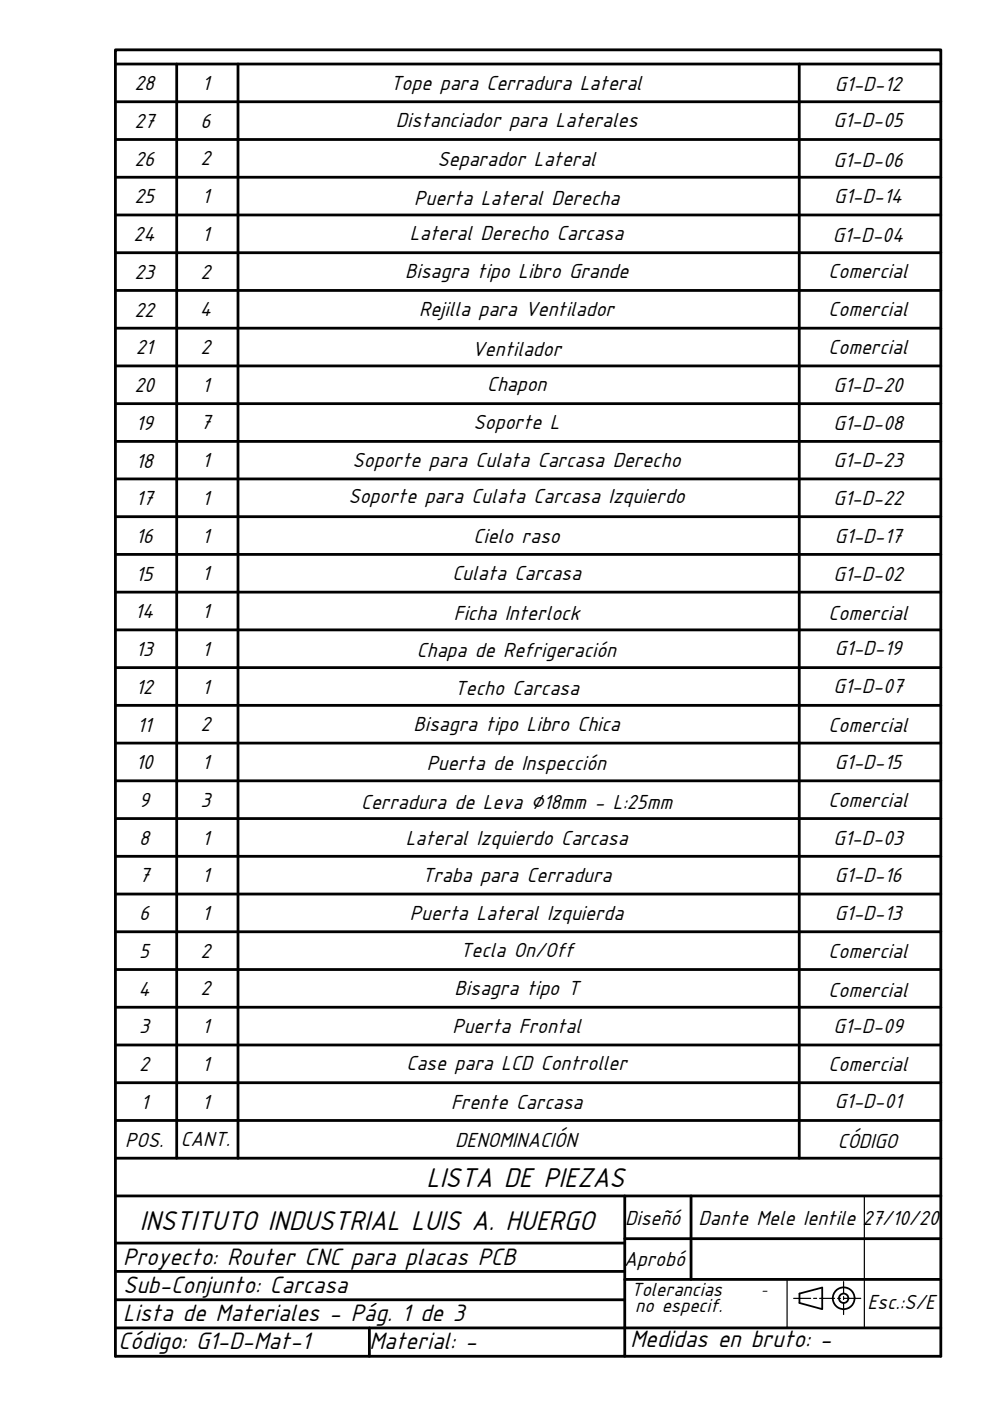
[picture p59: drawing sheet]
<svg xmlns="http://www.w3.org/2000/svg" width="210mm" height="297mm" viewBox="0 0 210 297" stroke-linecap="round" stroke-linejoin="round" font-family="sans-serif">
<defs><g id="words">
<g font-size="6.4">
<text x="90.4" y="251.6">LISTA DE PIEZAS</text>
<text x="29.6" y="260.9">INSTITUTO INDUSTRIAL LUIS A. HUERGO</text>
</g>
<g font-size="5.6">
<text x="26.1" y="268.1">Proyecto: Router CNC para placas PCB</text>
<text x="26.1" y="274.1">Sub-Conjunto: Carcasa</text>
<text x="26.1" y="280.1">Lista de Materiales - Pág. 1 de 3</text>
<text x="25.1" y="286">Código: G1-D-Mat-1</text>
<text x="78.3" y="286.1">Material: -</text>
<text x="133.6" y="285.7">Medidas en bruto: -</text>
</g>
<g font-size="4.8">
<text x="28.5" y="19.1">28</text>
<text x="42.8" y="19.1">1</text>
<text x="82.8" y="19">Tope para Cerradura Lateral</text>
<text x="177" y="19.3">G1-D-12</text>
<text x="28.5" y="27.1">27</text>
<text x="42.5" y="27.1">6</text>
<text x="83.9" y="27">Distanciador para Laterales</text>
<text x="176.7" y="27">G1-D-05</text>
<text x="28.5" y="35.1">26</text>
<text x="42.5" y="35.1">2</text>
<text x="92.8" y="35.2">Separador Lateral</text>
<text x="176.7" y="35.3">G1-D-06</text>
<text x="28.5" y="43.1">25</text>
<text x="42.8" y="43.1">1</text>
<text x="87.8" y="43.4">Puerta Lateral Derecha</text>
<text x="176.9" y="43">G1-D-14</text>
<text x="28.3" y="51.1">24</text>
<text x="42.8" y="51.1">1</text>
<text x="86.9" y="50.8">Lateral Derecho Carcasa</text>
<text x="176.6" y="51.3">G1-D-04</text>
<text x="28.5" y="59.1">23</text>
<text x="42.5" y="59.1">2</text>
<text x="85.9" y="59">Bisagra tipo Libro Grande</text>
<text x="175.7" y="59">Comercial</text>
<text x="28.5" y="67.1">22</text>
<text x="42.4" y="67.1">4</text>
<text x="88.9" y="67">Rejilla para Ventilador</text>
<text x="175.7" y="67">Comercial</text>
<text x="28.8" y="75.1">21</text>
<text x="42.5" y="75.1">2</text>
<text x="100.1" y="75.4">Ventilador</text>
<text x="175.7" y="75.1">Comercial</text>
<text x="28.5" y="83.1">20</text>
<text x="42.8" y="83">1</text>
<text x="103.3" y="82.9">Chapon</text>
<text x="176.7" y="83.1">G1-D-20</text>
<text x="28.8" y="91.1">19</text>
<text x="42.5" y="91">7</text>
<text x="100.4" y="91">Soporte L</text>
<text x="176.7" y="91.1">G1-D-08</text>
<text x="28.8" y="99.1">18</text>
<text x="42.8" y="99">1</text>
<text x="74.8" y="99">Soporte para Culata Carcasa Derecho</text>
<text x="176.7" y="99.1">G1-D-23</text>
<text x="28.8" y="107.1">17</text>
<text x="42.8" y="107">1</text>
<text x="73.9" y="106.8">Soporte para Culata Carcasa Izquierdo</text>
<text x="176.7" y="107.1">G1-D-22</text>
<text x="28.8" y="115.1">16</text>
<text x="42.8" y="115">1</text>
<text x="100.4" y="115.1">Cielo raso</text>
<text x="177" y="115.1">G1-D-17</text>
<text x="28.8" y="123.1">15</text>
<text x="42.8" y="123">1</text>
<text x="95.9" y="123">Culata Carcasa</text>
<text x="176.7" y="123.1">G1-D-02</text>
<text x="28.6" y="131.1">14</text>
<text x="42.8" y="131">1</text>
<text x="96.2" y="131.4">Ficha Interlock</text>
<text x="175.7" y="131.3">Comercial</text>
<text x="28.8" y="139.1">13</text>
<text x="42.8" y="139.1">1</text>
<text x="88.4" y="139.2">Chapa de Refrigeración</text>
<text x="177" y="139">G1-D-19</text>
<text x="28.8" y="147.1">12</text>
<text x="42.8" y="147.1">1</text>
<text x="96.4" y="147.3">Techo Carcasa</text>
<text x="176.7" y="147">G1-D-07</text>
<text x="29.1" y="155.1">11</text>
<text x="42.5" y="155.1">2</text>
<text x="87.7" y="155">Bisagra tipo Libro Chica</text>
<text x="175.7" y="155.1">Comercial</text>
<text x="28.8" y="163.1">10</text>
<text x="42.8" y="163.1">1</text>
<text x="90.5" y="163.2">Puerta de Inspección</text>
<text x="177" y="163.1">G1-D-15</text>
<text x="29.5" y="171.1">9</text>
<text x="42.5" y="171.1">3</text>
<text x="76.6" y="171.5">Cerradura de Leva ∅18mm - L:25mm</text>
<text x="175.7" y="171.1">Comercial</text>
<text x="29.5" y="179.1">8</text>
<text x="42.8" y="179.1">1</text>
<text x="86" y="179.1">Lateral Izquierdo Carcasa</text>
<text x="176.7" y="179.1">G1-D-03</text>
<text x="29.5" y="187.1">7</text>
<text x="42.8" y="187.1">1</text>
<text x="89.5" y="187.1">Traba para Cerradura</text>
<text x="177" y="187.1">G1-D-16</text>
<text x="29.5" y="195.1">6</text>
<text x="42.8" y="195.1">1</text>
<text x="86.9" y="195.1">Puerta Lateral Izquierda</text>
<text x="177" y="195.1">G1-D-13</text>
<text x="29.5" y="203.1">5</text>
<text x="42.5" y="203.1">2</text>
<text x="97.6" y="203">Tecla On/Off</text>
<text x="175.7" y="203.1">Comercial</text>
<text x="29.4" y="211.1">4</text>
<text x="42.5" y="211.1">2</text>
<text x="96.4" y="211">Bisagra tipo T</text>
<text x="175.7" y="211.4">Comercial</text>
<text x="29.5" y="219.1">3</text>
<text x="42.8" y="219.1">1</text>
<text x="95.9" y="219">Puerta Frontal</text>
<text x="176.7" y="219">G1-D-09</text>
<text x="29.5" y="227.1">2</text>
<text x="42.8" y="227.1">1</text>
<text x="86.2" y="226.9">Case para LCD Controller</text>
<text x="175.7" y="227">Comercial</text>
<text x="29.8" y="235.1">1</text>
<text x="42.8" y="235.1">1</text>
<text x="95.6" y="235.1">Frente Carcasa</text>
<text x="177" y="235">G1-D-01</text>
<text x="26.5" y="243.1">POS.</text>
<text x="38.3" y="243.1">CANT.</text>
<text x="96.5" y="243.2">DENOMINACIÓN</text>
<text x="177.6" y="243.3">CÓDIGO</text>
<text x="132.5" y="259.8">Diseñó</text>
<text x="148.1" y="259.8">Dante Mele Ientile 27/10/20</text>
<text x="132.3" y="268.5">Aprobó</text>
<text x="183.9" y="277.5">Esc.:S/E</text>
</g>
<g font-size="4.5">
<text x="133.8" y="274.7">Tolerancias</text>
<text x="134.7" y="278.2">no especif.</text>
</g>
<text font-size="3.2" x="161.4" y="274.3">-</text>
</g></defs>
<!-- layer: 0 -->
<g fill="none" stroke="#000" stroke-width=".59">
<path d="M24.5 13.6h175M37.5 13.6v232M50.5 13.6v232M169.5 13.6v232M24.5 37.6h175M24.5 29.6h175M24.5 21.6h175M24.5 53.6h175M24.5 45.6h175M24.5 61.6h175M24.5 69.6h175M24.5 77.6h175"/>
<path d="M24.5 93.6h175M24.5 85.6h175M24.5 117.5h175M24.5 109.5h175M24.5 101.5h175M24.5 133.5h175M24.5 125.5h175M24.5 141.5h175M24.5 149.5h175M24.5 157.6h175M24.5 173.6h175M24.5 165.6h175"/>
<path d="M24.5 197.6h175M24.5 189.6h175M24.5 181.6h175M24.5 213.6h175M24.5 205.6h175M24.5 221.6h175M24.5 229.6h175M24.5 237.6h175M24.5 253.6h175M24.5 245.6h175M132.5 253.6v34M146.5 253.6v17.7"/>
<path d="M24.5 275.6h108M24.5 269.6h108M24.5 263.6h108M132.5 271.3h67M132.5 262.6h67M24.5 287.6v-277h175v277M24.5 281.5h175M78.3 281.5v6.1"/>
</g>
<!-- layer: DIBUJO -->
<path d="M24.5 287.6h175" fill="none" stroke="#000" stroke-width=".59"/>
<!-- layer: 0 -->
<path d="M199.5 253.6h.1" fill="none" stroke="#000" stroke-width=".21"/>
<path d="M183.3 253.6v27.9M166.9 271.3v10.2M168.3 275.3h3.6M172.5 275.3h.6M173.8 275.3h3.2M177.6 275.3h.6M178.9 271.7v2.6M178.9 274.9v.6M178.9 276.2v2.5M178.9 275.3h3.6" fill="none" stroke="#000" stroke-width=".25"/>
<g fill="none" stroke="#000" stroke-width=".38">
<path d="M169.5 274.3l4.8-1.3v4.6l-4.8-1.3z"/>
<circle cx="178.9" cy="275.3" r="2.31"/>
<circle cx="178.9" cy="275.3" r=".99"/>
</g>
<use href="#words"/>
</svg>
